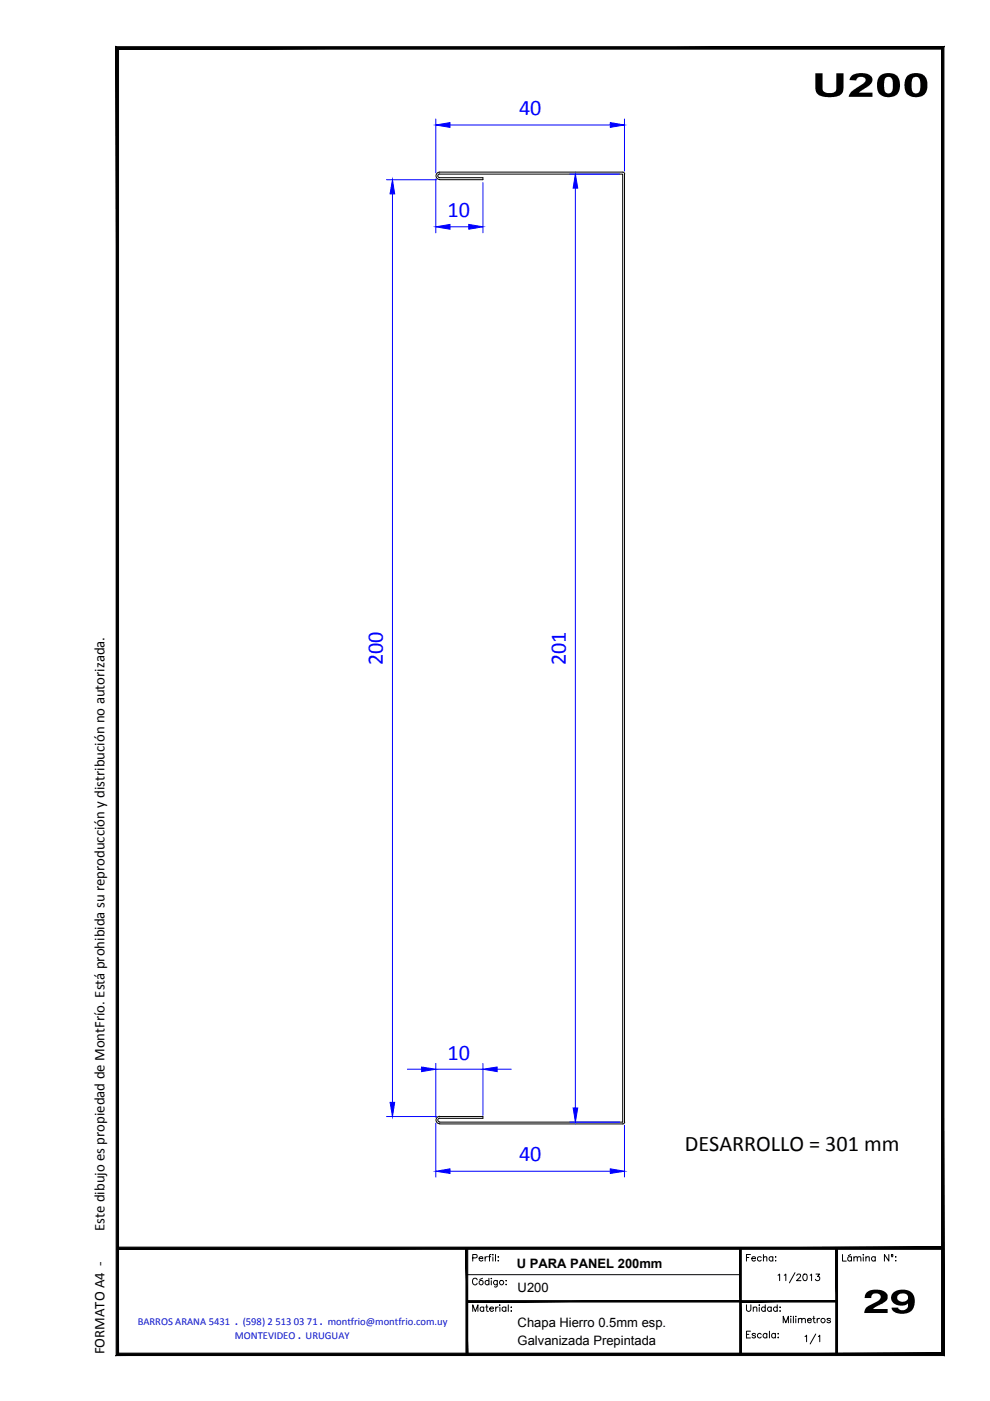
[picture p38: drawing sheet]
<svg xmlns="http://www.w3.org/2000/svg" width="210mm" height="297mm" viewBox="0 0 210 297" stroke-linecap="round" stroke-linejoin="round" font-family="sans-serif">
<defs><g id="words">
<g font-size="4.7" fill="#00f">
<text x="110.1" y="24.5">40</text>
<text x="94.9" y="46.1">10</text>
<text x="81.1" y="141.1" transform="rotate(-90 81.1 141.1)">200</text>
<text x="120" y="141" transform="rotate(-90 120 141)">201</text>
<text x="94.9" y="224.7">10</text>
<text x="110.1" y="246.3">40</text>
</g>
<text font-size="4.7" x="145.2" y="244.1">DESARROLLO = 301 mm</text>
<g font-size="3.1">
<text x="22.1" y="261" transform="rotate(-90 22.1 261)">Este dibujo es propiedad de MontFrío. Está prohibida su reproducción y distribución no autorizada.</text>
<text x="22.1" y="287.1" transform="rotate(-90 22.1 287.1)">FORMATO A4 -</text>
</g>
<g font-size="2.8">
<text x="109.6" y="268.8">U PARA PANEL 200mm</text>
<text x="109.8" y="273.9">U200</text>
<text x="109.8" y="281.3">Chapa Hierro 0.5mm esp.</text>
<text x="109.8" y="285.1">Galvanizada Prepintada</text>
</g>
<g font-size="2.2" fill="#0012ba">
<text x="29.2" y="281">BARROS ARANA 5431 . (598) 2 513 03 71 . montfrio@montfrio.com.uy</text>
<text x="49.8" y="283.8">MONTEVIDEO . URUGUAY</text>
</g>
</g></defs>
<g fill="none" stroke="#000" stroke-width=".21">
<path d="M93.2 36.9h38.8v201h-38.8M93.2 36.5h38.8l.4 .4M93.2 37.7h9.2v.4h-9.2M93.2 36.5a.78 .78 0 0 0-.8 .8 .78 .78 0 0 0 .8 .8M93.2 36.9a.4 .4 0 0 0-.4 .4 .4 .4 0 0 0 .4 .4M132.4 36.9v201M93.2 236.7h9.2v.4h-9.2M93.2 237.1a.4 .4 0 0 0-.4 .4 .4 .4 0 0 0 .4 .4M93.2 236.7a.78 .78 0 0 0-.8 .8 .78 .78 0 0 0 .8 .8M132.4 237.9l-.4 .4h-38.8M99 270.3h58M100.2 278v-1.4l.6 1.4 .5-1.4v1.4"/>
<path d="M100.2 266.7l.9-.1v-.5l-.9-.1v1.4M101.2 271.4a.5 .5 0 0 0-.6-.4 .5 .5 0 0 0-.4 .5v.4a.5 .5 0 0 0 .4 .5 .5 .5 0 0 0 .6-.3M101.6 266.8h.8a.46 .46 0 0 0-.5-.3 .46 .46 0 0 0-.4 .4 .46 .46 0 0 0 .4 .5l.5-.2M102.3 271l-.6 .3M102.6 277.3a.43 .43 0 0 0-.7-.1 .43 .43 0 0 0 0 .7 .43 .43 0 0 0 .7-.1M102.6 277.1v.9M102.9 266.4v1M103 277.1h.4M103.2 276.6v1.4h.3M103.4 266.4l-.5 .2v.2M103.6 266.4h.4M103.7 271.7a.45 .45 0 0 0-.7-.1 .45 .45 0 0 0 0 .7 .45 .45 0 0 0 .7-.1"/>
<path d="M103.7 271v1.4M103.8 277.5h.8a.42 .42 0 0 0-.6-.3 .42 .42 0 0 0-.1 .6l.3 .2 .4-.2M104.1 266h-.3v1.4M104.2 271v.1zM104.2 271.5v.9M104.5 266v.1zM104.5 266.5v.9M105.1 266v1.4M105.1 277.1v.9M105.4 271.5v1.3l-.2 .1-.4-.1M105.4 271.7a.45 .45 0 0 0-.6-.1 .45 .45 0 0 0 0 .7 .45 .45 0 0 0 .6-.1M105.6 266.5h.1z"/>
<path d="M105.6 267.3h.1zM105.6 277.1a.43 .43 0 0 0-.5 .4M105.9 276.7h.1zM106 277.2v.8M107.3 277.3a.45 .45 0 0 0-.7-.1 .45 .45 0 0 0 0 .7 .45 .45 0 0 0 .7-.1M107.3 271.5h.1zM107.3 272.3h.1zM107.3 277.1v.9M107.8 276.6v1.4M108.3 277.2h.1zM108.3 278h.1zM158.3 276.6v1.2l.4 .2h.3l.2-.4v-1"/>
<path d="M158.3 266.6h.5M159.1 266h-.8v1.4M159.4 266.8h.8a.42 .42 0 0 0-.6-.3 .42 .42 0 0 0-.1 .7l.2 .2 .5-.2M159.7 277.4l.3-.3 .4 .1 .1 .8M159.7 277.1v.9M161 276.6v.2zM161 277.2v.8M161.4 266.6a.45 .45 0 0 0-.7 0 .45 .45 0 0 0 0 .6 .45 .45 0 0 0 .7 0M161.9 266.7l.3-.3 .3 .1 .1 .9M161.9 266v1.4M162.2 277.3a.45 .45 0 0 0-.6-.1 .45 .45 0 0 0 0 .7 .45 .45 0 0 0 .6-.1M162.2 276.6v1.4"/>
<path d="M163.5 277.3a.45 .45 0 0 0-.6-.1 .45 .45 0 0 0 0 .7 .45 .45 0 0 0 .6-.1M163.5 277.1v.9M163.9 266.6a.45 .45 0 0 0-.7 0 .45 .45 0 0 0 0 .6 .45 .45 0 0 0 .7 0M163.9 266.4v1M164.4 266.5h.1zM164.5 267.3v.1zM164.8 277.3a.45 .45 0 0 0-.7-.1 .45 .45 0 0 0 0 .7 .45 .45 0 0 0 .7-.1M164.8 276.6v1.4M165 270.4l.3-.3v1.4M165.3 277.2h.2zM165.3 278h.2zM166.3 270.4l.3-.3v1.4"/>
<path d="M167.7 279.1v.1zM167.7 279.6v.9M168.2 279.1v1.4M168.6 269.8l-1.2 2.2M168.7 279.1v.1zM168.7 279.6v.9M168.9 270.4l.2-.2 .4-.1 .2 .4-.8 1h.9M169.3 279.8l.3-.3 .4 .1v.9M169.3 279.5v1M170 279.8l.3-.3 .4 .1 .1 .9M170.4 270.2l.4-.1a.77 .77 0 0 1 .3 .8 .77 .77 0 0 1-.5 .6 .89 .89 0 0 1-.2-1.3zM171.2 279.9h.8a.45 .45 0 0 0-.7-.3 .45 .45 0 0 0 .1 .8l.3 .1 .3-.3"/>
<path d="M171.8 270.4l.3-.3v1.4M172.3 279.5h.5M172.5 279.1v1.1l.4 .3M173 270.1h.8l-.5 .5a.47 .47 0 0 1 .5 .5 .47 .47 0 0 1-.4 .5 .47 .47 0 0 1-.5-.4M173.3 279.5v1M173.8 279.5a.43 .43 0 0 0-.5 .4M176.1 279.7l-.3-.2-.4 .1v.2l.6 .2 .1 .2-.3 .3-.5-.3M178.6 266v1.4h.8M180.4 266l-.5 .2M180.5 266.6a.45 .45 0 0 0-.6 0 .45 .45 0 0 0 0 .6 .45 .45 0 0 0 .6 0M180.5 266.4v1M181 266.7l.4-.3 .3 .1 .1 .9"/>
<path d="M181 266.4v1M181.8 266.7l.3-.3 .3 .1 .1 .9M183 266v.1zM183 266.5v.9M183.6 266.7l.3-.3 .4 .1v.9M183.6 266.4v1M185.6 266.6a.45 .45 0 0 0-.7 0 .45 .45 0 0 0 0 .6 .45 .45 0 0 0 .7 0M185.6 266.4v1M188.5 266v1.4l-1-1.4v1.4M189 266.4h.3M189.9 266.5h.1zM189.9 267.3h.1z"/>
<path d="M158.3 282.9h.5M159.1 282.2h-.8v1.5h.8M160.2 282.9a.4 .4 0 0 0-.4-.2 .4 .4 0 0 0-.3 .2l.6 .4 .1 .2a.4 .4 0 0 1-.4 .2 .4 .4 0 0 1-.3-.2M161.4 282.9a.45 .45 0 0 0-.7 0 .45 .45 0 0 0 0 .6 .45 .45 0 0 0 .7 0M162.6 282.9a.45 .45 0 0 0-.7 0 .45 .45 0 0 0 0 .6 .45 .45 0 0 0 .7 0M162.6 282.7v1M163.1 282.2v1.5M164.4 282.9a.45 .45 0 0 0-.7 0 .45 .45 0 0 0 0 .6 .45 .45 0 0 0 .7 0M164.4 282.7v1M164.9 282.8h.1zM164.9 283.6h.1zM166.1 280.5v-1.4l.5 1.4 .6-1.4v1.4"/>
<path d="M170.7 283.4l.3-.3v1.4M173 282.8l-1.2 2.1M173.5 283.4l.3-.3v1.4"/>
<circle cx="102" cy="271.9" r=".46"/>
<circle cx="106.3" cy="271.9" r=".45"/>
<circle cx="174.5" cy="280" r=".45"/>
<circle cx="189.2" cy="266.2" r=".18"/>
</g>
<g fill="none" stroke="#00f" stroke-width=".21">
<path d="M81.9 38.1h10.7M92.4 25.2v11.5M92.4 37.9v11.5M95.4 26.5h34M102.4 38.7v10.7M120.8 36.9h10.6M122 39.9v195M132.4 25.2v11.1M83.2 41.1v192.6M95.4 48.1h4M81.9 236.7h10.7M86.4 226.7h3"/>
<path d="M92.4 225.5v11.4M92.4 238.1v11.5M92.4 226.7h10M102.4 225.5v11M105.4 226.7h3M120.8 237.9h10.6M132.4 238.5v11.1M95.4 248.3h34"/>
</g>
<g fill="#00f" stroke="#00f" stroke-width=".21">
<path d="M121.5 234.9h1l-.5 3z"/>
<path d="M122 36.9l.5 3h-1z"/>
<path d="M129.4 26l3 .5-3 .5z"/>
<path d="M92.4 26.5l3-.5v1z"/>
<path d="M129.4 247.8l3 .5-3 .5z"/>
<path d="M92.4 248.3l3-.5v1z"/>
<path d="M102.4 226.7l3-.5v1z"/>
<path d="M89.4 226.2l3 .5-3 .5z"/>
<path d="M99.4 47.6l3 .5-3 .5z"/>
<path d="M92.4 48.1l3-.5v1z"/>
<path d="M82.7 233.7h1l-.5 3z"/>
<path d="M83.2 38.1l.5 3h-1z"/>
</g>
<g fill="#000">
<path d="M172.9 15.5h1.5v3.2a1.26 1.26 0 0 0 1.7 1 1.08 1.08 0 0 0 1.2-1.4v-2.8h1.5v3.3l-.1 .7-.3 .4-1.1 .6-1.1 .1-1.7-.1-.9-.3-.6-.7-.1-.6zM180.6 16l.5-.3 1.1-.2h1.2l1.1 .5a1.33 1.33 0 0 1-.4 2.2l-2 1.4h2.9v.9h-5.1l.2-.5 .5-.7 2.4-1.6a.79 .79 0 0 0 .5-1 .79 .79 0 0 0-1.1-.4 .79 .79 0 0 0-.8 .8l-1.5-.1zM183.8 273.9l.9-.4 1.5-.1 .7 .2 .8 .4a1.32 1.32 0 0 1 .5 1.3 1.32 1.32 0 0 1-1 1l-1.7 .9-.4 .3h3.1v.9h-5l.2-.7 .4-.5 2.5-1.5a.82 .82 0 0 0 .4-1 .82 .82 0 0 0-1.1-.5 .82 .82 0 0 0-.9 1h-1.4l.2-.8z"/>
<path d="M186.6 16l.9-.4 1.2-.1 1 .2 .6 .5 .4 .9 .1 1.3-.2 .9-.6 .9-.5 .2-1.3 .2-.9-.2-.9-.5-.4-.8v-1.6l.3-1.1zM187.7 16.6l-.3 1.1 .1 1.2a.9 .9 0 0 0 1.1 .9 .9 .9 0 0 0 .7-1.1v-1.6a.87 .87 0 0 0-.6-.8 .87 .87 0 0 0-1 .3z"/>
<path d="M192.3 16.1l1.1-.5 1.1-.1 1 .2 .6 .5 .5 1v1.4l-.2 .8-.5 .8-.6 .2-1.3 .2-.8-.2-1-.5-.4-1v-1l.1-1.1zM193.6 16.5l-.3 .9 .1 1.6a.89 .89 0 0 0 1 .8 .89 .89 0 0 0 .7-1.1v-1.6a.88 .88 0 0 0-1.5-.6z"/>
<path d="M189.3 274.1l1-.5 1.5-.2 .9 .2 .5 .4 .6 .8 .2 .7-.1 1.1-.2 .7-.6 .7-.9 .5h-1.6l-1.2-.5-.4-.5v-.3h1.4a1.11 1.11 0 0 0 1.4 .5 1.11 1.11 0 0 0 .7-1.3h-.1a2.16 2.16 0 0 1-3.5-1.4zM190.4 274.6a.91 .91 0 0 0 0 1 .91 .91 0 0 0 .9 .4 .94 .94 0 0 0 1.2-1 .94 .94 0 0 0-1.4-.7z"/>
</g>
<g fill="#000" stroke="#000" stroke-width=".21">
<path d="M24.6 9.9l.5 .5 175-.5zM25.1 10.4l175-.5-.5 .5zM200.1 9.9l-.5 .5 .5 277zM199.6 10.4l.5 277-.5-.5zM24.6 287.4h175.5l-.5-.5zM24.6 287.4l.5-.5h174.5zM24.6 9.9v277.5l.5-.5zM24.6 9.9l.5 .5v276.5z"/>
<path d="M98.8 264.7l.4 22.4v-22.4zM98.8 264.7l.4 22.4h-.4z"/>
<path d="M99 276.1h58v-.3zM99 275.8h58l-58 .3z"/>
<path d="M156.8 264.7l.4 22.4v-22.4zM156.8 264.7l.4 22.4h-.4z"/>
<path d="M157 276.1h20.4v-.3zM157 275.8h20.4l-20.4 .3z"/>
<path d="M177.2 264.7l.4 22.4v-22.4zM177.2 264.7l.4 22.4h-.4z"/>
<path d="M24.9 264.9h175v-.5zM24.9 264.4h175l-175 .5z"/>
</g>
<use href="#words"/>
</svg>
